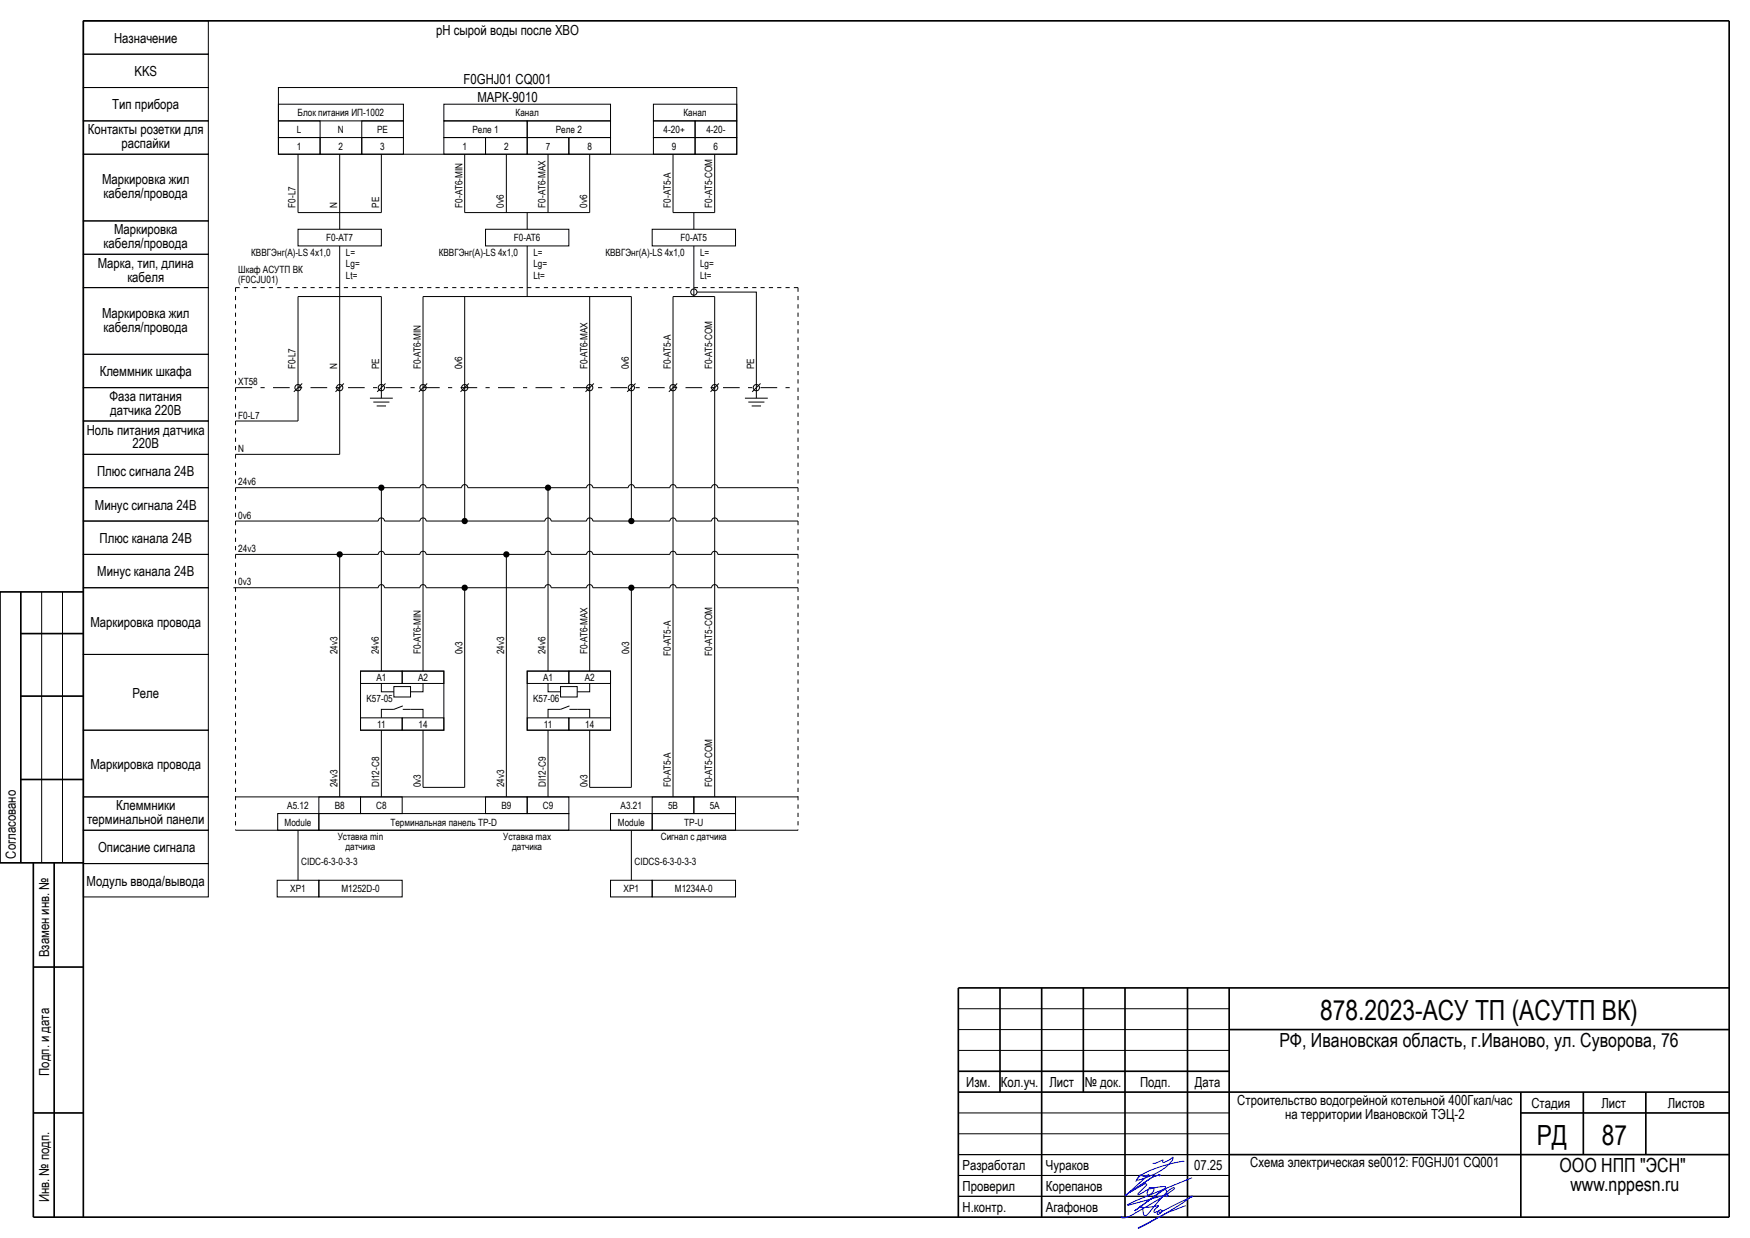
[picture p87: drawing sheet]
<svg xmlns="http://www.w3.org/2000/svg" width="420mm" height="297mm" viewBox="0 0 420 297" stroke-linecap="round" stroke-linejoin="round" font-family="sans-serif">
<defs><g id="words">
<g font-size="6.7">
<text x="316.8" y="244.6">878.2023-АСУ ТП (АСУТП ВК)</text>
<text x="368.8" y="274.7">РД</text>
<text x="384.5" y="274.6">87</text>
</g>
<g font-size="4.7">
<text x="307" y="251.1">РФ, Ивановская область, г.Иваново, ул. Суворова, 76</text>
<text x="374.3" y="281.1">ООО НПП &quot;ЭСН&quot;</text>
<text x="376.9" y="285.8">www.nppesn.ru</text>
</g>
<g font-size="3.3">
<text x="27.4" y="10.3">Назначение</text>
<text x="104.6" y="8.4">pH сырой воды после ХВО</text>
<text x="32.3" y="18.3">KKS</text>
<text x="111.3" y="20.2">F0GHJ01 CQ001</text>
<text x="27" y="26.2">Тип прибора</text>
<text x="114.6" y="24.4">МАРК-9010</text>
<text x="21.1" y="32.2">Контакты розетки для</text>
<text x="29.2" y="35.6">распайки</text>
<text x="24.5" y="44.2">Маркировка жил</text>
<text x="24.9" y="47.6">кабеля/провода</text>
<text x="24.9" y="59.6">кабеля/провода</text>
<text x="27.4" y="56.2">Маркировка</text>
<text x="23.5" y="64.2">Марка, тип, длина</text>
<text x="30.6" y="67.6">кабеля</text>
<text x="24.5" y="76.2">Маркировка жил</text>
<text x="24.9" y="79.6">кабеля/провода</text>
<text x="23.9" y="90.3">Клеммник шкафа</text>
<text x="26.3" y="96.2">Фаза питания</text>
<text x="26.4" y="99.5">датчика 220В</text>
<text x="20.8" y="104.2">Ноль питания датчика</text>
<text x="31.8" y="107.6">220В</text>
<text x="23.3" y="114.3">Плюс сигнала 24В</text>
<text x="22.8" y="122.3">Минус сигнала 24В</text>
<text x="23.9" y="130.3">Плюс канала 24В</text>
<text x="23.4" y="138.3">Минус канала 24В</text>
<text x="21.7" y="150.3">Маркировка провода</text>
<text x="31.8" y="167.3">Реле</text>
<text x="21.7" y="184.5">Маркировка провода</text>
<text x="20.9" y="197.8">терминальной панели</text>
<text x="27.9" y="194.4">Клеммники</text>
<text x="3.8" y="206" transform="rotate(-90 3.8 206)">Согласовано</text>
<text x="23.5" y="204.4">Описание сигнала</text>
<text x="20.8" y="212.4">Модуль ввода/вывода</text>
<text x="11.8" y="229.7" transform="rotate(-90 11.8 229.7)">Взамен инв. №</text>
<text x="11.8" y="258.1" transform="rotate(-90 11.8 258.1)">Подп. и дата</text>
<text x="231.9" y="260.8">Изм.</text>
<text x="240.2" y="260.8">Кол.уч.</text>
<text x="251.8" y="260.8">Лист</text>
<text x="260.4" y="260.8">№ док.</text>
<text x="273.6" y="260.8">Подп.</text>
<text x="286.8" y="260.8">Дата</text>
<text x="296.9" y="265.1">Строительство водогрейной котельной 400Гкал/час</text>
<text x="308.4" y="268.4">на территории Ивановской ТЭЦ-2</text>
<text x="367.5" y="265.8">Стадия</text>
<text x="384.3" y="265.8">Лист</text>
<text x="400.3" y="265.8">Листов</text>
<text x="231" y="280.7">Разработал</text>
<text x="251" y="280.8">Чураков</text>
<text x="286.6" y="280.8">07.25</text>
<text x="300.1" y="280.1">Схема электрическая se0012: F0GHJ01 CQ001</text>
<text x="231" y="285.8">Проверил</text>
<text x="251" y="285.8">Корепанов</text>
<text x="11.8" y="288.5" transform="rotate(-90 11.8 288.5)">Инв. № подп.</text>
<text x="231" y="290.8">Н.контр.</text>
<text x="251" y="290.8">Агафонов</text>
</g>
<g font-size="2.4">
<text x="71.4" y="27.9">Блок питания ИП-1002</text>
<text x="123.7" y="27.9">Канал</text>
<text x="164" y="27.9">Канал</text>
<text x="71.3" y="35.9">1</text>
<text x="71.3" y="31.9">L</text>
<text x="81.1" y="31.9">N</text>
<text x="81.3" y="35.9">2</text>
<text x="90.5" y="31.9">PE</text>
<text x="91.3" y="35.9">3</text>
<text x="111" y="35.9">1</text>
<text x="113.4" y="31.9">Реле 1</text>
<text x="121" y="35.9">2</text>
<text x="131" y="36">7</text>
<text x="133.4" y="31.9">Реле 2</text>
<text x="141" y="35.9">8</text>
<text x="159.3" y="31.9">4-20+</text>
<text x="161.3" y="35.9">9</text>
<text x="169.5" y="31.9">4-20-</text>
<text x="171.3" y="35.9">6</text>
<text x="71" y="49.8" transform="rotate(-90 71 49.8)">F0-L7</text>
<text x="81" y="49.8" transform="rotate(-90 81 49.8)">N</text>
<text x="91" y="49.8" transform="rotate(-90 91 49.8)">PE</text>
<text x="111" y="49.8" transform="rotate(-90 111 49.8)">F0-AT6-MIN</text>
<text x="121" y="49.8" transform="rotate(-90 121 49.8)">0v6</text>
<text x="130.9" y="49.8" transform="rotate(-90 130.9 49.8)">F0-AT6-MAX</text>
<text x="141" y="49.8" transform="rotate(-90 141 49.8)">0v6</text>
<text x="161" y="49.8" transform="rotate(-90 161 49.8)">F0-AT5-A</text>
<text x="171" y="49.8" transform="rotate(-90 171 49.8)">F0-AT5-COM</text>
<text x="78.3" y="57.9">F0-AT7</text>
<text x="123.3" y="57.9">F0-AT6</text>
<text x="163.3" y="57.9">F0-AT5</text>
<text x="57.2" y="65.5">Шкаф АСУТП ВК</text>
<text x="60.3" y="61.4">КВВГЭнг(А)-LS 4х1,0</text>
<text x="83" y="61.4">L=</text>
<text x="83" y="63.9">Lg=</text>
<text x="105.3" y="61.4">КВВГЭнг(А)-LS 4х1,0</text>
<text x="128" y="61.4">L=</text>
<text x="128" y="63.9">Lg=</text>
<text x="145.3" y="61.4">КВВГЭнг(А)-LS 4х1,0</text>
<text x="168" y="61.4">L=</text>
<text x="168" y="63.9">Lg=</text>
<text x="57.2" y="67.9">(F0CJU01)</text>
<text x="83" y="66.9">Lt=</text>
<text x="128" y="66.9">Lt=</text>
<text x="168" y="66.9">Lt=</text>
<text x="71" y="88.6" transform="rotate(-90 71 88.6)">F0-L7</text>
<text x="81" y="88.6" transform="rotate(-90 81 88.6)">N</text>
<text x="91" y="88.6" transform="rotate(-90 91 88.6)">PE</text>
<text x="101" y="88.6" transform="rotate(-90 101 88.6)">F0-AT6-MIN</text>
<text x="111" y="88.6" transform="rotate(-90 111 88.6)">0v6</text>
<text x="141" y="88.6" transform="rotate(-90 141 88.6)">F0-AT6-MAX</text>
<text x="151" y="88.6" transform="rotate(-90 151 88.6)">0v6</text>
<text x="161" y="88.6" transform="rotate(-90 161 88.6)">F0-AT5-A</text>
<text x="171" y="88.6" transform="rotate(-90 171 88.6)">F0-AT5-COM</text>
<text x="181" y="88.6" transform="rotate(-90 181 88.6)">PE</text>
<text x="57.2" y="92.5">XT58</text>
<text x="57.2" y="100.4">F0-L7</text>
<text x="57.2" y="108.4">N</text>
<text x="57.2" y="116.4">24v6</text>
<text x="57.2" y="124.4">0v6</text>
<text x="57.2" y="132.5">24v3</text>
<text x="57.2" y="140.5">0v3</text>
<text x="81" y="157" transform="rotate(-90 81 157)">24v3</text>
<text x="91" y="157" transform="rotate(-90 91 157)">24v6</text>
<text x="101" y="157" transform="rotate(-90 101 157)">F0-AT6-MIN</text>
<text x="111" y="157" transform="rotate(-90 111 157)">0v3</text>
<text x="121" y="157" transform="rotate(-90 121 157)">24v3</text>
<text x="131" y="157" transform="rotate(-90 131 157)">24v6</text>
<text x="141" y="157" transform="rotate(-90 141 157)">F0-AT6-MAX</text>
<text x="151" y="157" transform="rotate(-90 151 157)">0v3</text>
<text x="161" y="157.3" transform="rotate(-90 161 157.3)">F0-AT5-A</text>
<text x="171" y="157.3" transform="rotate(-90 171 157.3)">F0-AT5-COM</text>
<text x="90.3" y="163.4">A1</text>
<text x="100.3" y="163.4">A2</text>
<text x="130.3" y="163.4">A1</text>
<text x="140.3" y="163.4">A2</text>
<text x="88" y="168.4">K57-05</text>
<text x="128" y="168.4">K57-06</text>
<text x="90.5" y="174.6">11</text>
<text x="100.4" y="174.6">14</text>
<text x="130.5" y="174.6">11</text>
<text x="140.4" y="174.6">14</text>
<text x="81" y="188.9" transform="rotate(-90 81 188.9)">24v3</text>
<text x="91" y="188.9" transform="rotate(-90 91 188.9)">DI12-C8</text>
<text x="101" y="188.9" transform="rotate(-90 101 188.9)">0v3</text>
<text x="121" y="188.9" transform="rotate(-90 121 188.9)">24v3</text>
<text x="131" y="188.9" transform="rotate(-90 131 188.9)">DI12-C9</text>
<text x="141" y="188.9" transform="rotate(-90 141 188.9)">0v3</text>
<text x="161" y="188.9" transform="rotate(-90 161 188.9)">F0-AT5-A</text>
<text x="171" y="188.9" transform="rotate(-90 171 188.9)">F0-AT5-COM</text>
<text x="69" y="194.1">A5.12</text>
<text x="80.3" y="194.1">B8</text>
<text x="90.3" y="194.1">C8</text>
<text x="120.3" y="194.1">B9</text>
<text x="130.3" y="194.1">C9</text>
<text x="149" y="194.1">A3.21</text>
<text x="160.3" y="194.1">5B</text>
<text x="170.3" y="194.1">5A</text>
<text x="68.3" y="198.1">Module</text>
<text x="81.1" y="201.6">Уставка min</text>
<text x="93.7" y="198.1">Терминальная панель TP-D</text>
<text x="120.8" y="201.6">Уставка max</text>
<text x="148.3" y="198.1">Module</text>
<text x="158.6" y="201.6">Сигнал с датчика</text>
<text x="164.2" y="198.1">TP-U</text>
<text x="72.3" y="207.5">CIDC-6-3-0-3-3</text>
<text x="82.9" y="204">датчика</text>
<text x="122.9" y="204">датчика</text>
<text x="152.3" y="207.5">CIDCS-6-3-0-3-3</text>
<text x="69.7" y="214.1">XP1</text>
<text x="81.9" y="214.1">M1252D-0</text>
<text x="149.7" y="214.1">XP1</text>
<text x="162" y="214.1">M1234A-0</text>
</g>
</g></defs>
<g fill="#000" stroke="#000" stroke-width=".24">
<path d="M71.5 51h20zM71.5 37v14zM81.5 51v4zM81.5 37v14zM91.5 37v14zM111.5 51h30zM111.5 37v14zM121.5 37v14zM126.5 51v4zM131.5 37v14zM141.5 37v14zM161.5 51h10z"/>
<path d="M161.5 37v14zM166.5 51v4zM171.5 37v14zM71.5 71.1h20zM71.5 71.1v21.9zM81.5 71.1v21.9zM81.5 59v12.1zM91.5 71.1v21.9zM101.5 71.1h50zM101.5 71.1v21.9zM111.5 71.1v21.9zM126.5 59v12.1z"/>
<path d="M141.5 71.1v21.9zM151.5 71.1v21.9zM161.5 71.1v21.9zM161.5 71.1h10zM166.5 59v12.1zM171.5 71.1v21.9zM70.5 94l2-2zM71.5 93v8zM80.5 94l2-2zM81.5 93v16zM88.8 95.5h5.5zM89.6 96.5h3.9z"/>
<path d="M90.4 97.4h2.2zM90.5 94l2-2zM91.5 93v2.5zM100.5 94l2-2zM101.5 93v68zM110.5 94l2-2zM111.5 93v31.6zM140.5 94l2-2zM141.5 93v68zM150.5 94l2-2zM151.5 93v31.6zM160.5 94l2-2z"/>
<path d="M161.5 93v98.2zM170.5 94l2-2zM171.5 93v98.2zM178.8 95.5h5.5zM179.6 96.5h3.9zM180.4 97.4h2.2zM180.5 94l2-2zM181.5 93v2.5zM56.5 117h44.3zM56.5 109h25zM56.5 101h15zM91.5 117.4v43.6z"/>
<path d="M102.3 117h8.5zM112.3 117h28.5zM131.5 117.4v43.6zM142.3 117h8.5zM152.3 117h8.5zM162.3 117h8.5zM172.3 117h19.2zM56.5 125h34.3zM56.5 133h34.3zM81.5 133.4v57.8zM92.3 125h8.5zM92.3 133h8.5z"/>
<path d="M102.3 133h28.5zM102.3 125h28.5zM121.5 133.4v57.8zM132.3 125h8.5zM132.3 133h8.5zM142.3 133h18.5zM142.3 125h18.5zM162.3 125h8.5zM162.3 133h8.5zM172.3 125h19.2zM172.3 133h19.2zM56 141h34.8z"/>
<path d="M92.3 141h8.5zM102.3 141h28.5zM111.5 141.4v47.5zM132.3 141h8.5zM142.3 141h18.5zM151.5 141.4v47.5zM162.3 141h8.5zM172.3 141h19.2zM91.5 175.2v16zM101.5 175.2v13.7zM131.5 175.2v16zM141.5 175.2v13.7z"/>
<path d="M56.5 199.2h100zM56.5 191.2h100zM71.5 199.2v12zM101.5 188.9h10zM141.5 188.9h10zM151.5 199.2v12zM156.5 199.2h35zM156.5 191.2h35zM10 142v65zM15 142v65zM230 252h65zM230 247h65z"/>
<path d="M230 242h65zM230 277h65zM230 272h65zM230 267h65zM230 287h65zM230 282h65z"/>
</g>
<g fill="#000" stroke="#000" stroke-width=".4">
<path d="M20 5h395zM5 152h15zM5 167h15zM5 187h15zM5 142v65zM8 207v85zM13 207v85zM8 232h12zM230 237h185zM230 257h65zM295 247h120zM8 267h12z"/>
<path d="M230 262h185zM240 237v25zM260 237v25zM295 277h120zM365 267h50zM380 262v15zM395 262v15zM8 292h407zM20 5v287zM230 237v55zM250 237v55zM270 237v55z"/>
<path d="M285 237v55zM295 237v55zM365 262v30zM415 5v287z"/>
</g>
<path d="M20 142h-20v65h20" fill="none" stroke="#000" stroke-width=".4"/>
<path d="M284.2 278.7l-.1-.1a26.7 26.7 0 0 0-10.8 3.7l-.4 .8a14 14 0 0 0 8.5-4.9l.1-.6-2.1 1.3a.32 .32 0 0 1-.4-.2 .32 .32 0 0 1 .1-.4l-1.5 .7-1 .1M284.6 289.2a74 74 0 0 0-11.4 5.4l1.9-.9 4.7-2.6 6.4-4.1-.1 .1-7.4 3.7h-.4a.34 .34 0 0 1-.1-.4 .34 .34 0 0 1 .5-.1 .34 .34 0 0 1 .1 .4 .74 .74 0 0 1-1.1 .5l.4-.6h-.2a.72 .72 0 0 1-1 .1l1-1.5a9.8 9.8 0 0 1-4.2 .3v-.2a.9 .9 0 0 1 .6 1.2l.1 .4a.57 .57 0 0 0 .2 .7 .57 .57 0 0 0 .8-.2l1.1-1.3a20.9 20.9 0 0 1 4.9-5.1h.4l.1 .1-3.4 2.4-5.3 3.1a6.1 6.1 0 0 1-3.9 1.6v-.4M286.1 282.5l-13.4 5.5-2.1 1.1 9.4-2.5a.25 .25 0 0 1 .3 .2 .25 .25 0 0 1-.3 .3l-.3-.5 .3-.5a.48 .48 0 0 0-.1-.6 .48 .48 0 0 0-.6-.1l-7 5.1 7.5-5.6-.2-.2-.3-.1-3.4 .6-.1-.1a.65 .65 0 0 1 1 0 .65 .65 0 0 1-.2 1l-.8 .6a.48 .48 0 0 1-.5-.3 .48 .48 0 0 1 .1-.6l.2-.5-2.2 1.3-.3-.1 2.1-2.3a.56 .56 0 0 0-.9 .1l-3.2 1.8 5.3-3.6 2-.6-2 .6-6.4 4.4 5.7-5.1a1.72 1.72 0 0 1-2 .1l-1.1 1.6" fill="none" stroke="#00f" stroke-width=".24"/>
<g fill="none" stroke="#000" stroke-width=".24">
<path d="M20 13h30v8h-30zM20 5h30v8h-30zM20 37h30v16h-30zM20 29h30v8h-30zM20 21h30v8h-30zM66.8 33h10v4h-10zM66.8 29h10v4h-10zM66.8 25h30v4h-30zM66.8 21h110v16h-110zM76.8 33h10v4h-10zM86.8 33h10v4h-10zM86.8 29h10v4h-10z"/>
<path d="M106.5 33h10v4h-10zM106.5 29h20v4h-20zM106.5 25h40v4h-40zM116.5 33h10v4h-10zM126.5 33h10v4h-10zM126.5 29h20v4h-20zM136.5 33h10v4h-10zM156.8 33h10v4h-10zM156.8 29h10v4h-10zM156.8 25h20v4h-20zM166.8 33h10v4h-10zM166.8 29h10v4h-10z"/>
<path d="M20 53h30v8h-30zM71.5 55h20v4h-20zM116.5 55h20v4h-20zM156.5 55h20v4h-20zM20 69h30v16h-30zM20 61h30v8h-30zM167.3 70.1h14.2v22.9M20 85h30v8h-30zM20 93h30v8h-30zM20 109h30v8h-30zM20 117h30v8h-30zM20 101h30v8h-30z"/>
<path d="M100.8 117a.75 .75 0 0 1 .7-.7 .75 .75 0 0 1 .8 .7M110.8 117a.75 .75 0 0 1 .7-.7 .75 .75 0 0 1 .8 .7M140.8 117a.75 .75 0 0 1 .7-.7 .75 .75 0 0 1 .8 .7M150.8 117a.75 .75 0 0 1 .7-.7 .75 .75 0 0 1 .8 .7M160.8 117a.75 .75 0 0 1 .7-.7 .75 .75 0 0 1 .8 .7M170.8 117a.75 .75 0 0 1 .7-.7 .75 .75 0 0 1 .8 .7M20 125h30v8h-30zM20 133h30v8h-30zM90.8 125a.75 .75 0 0 1 .7-.7 .75 .75 0 0 1 .8 .7M90.8 133a.75 .75 0 0 1 .7-.7 .75 .75 0 0 1 .8 .7M100.8 133a.75 .75 0 0 1 .7-.7 .75 .75 0 0 1 .8 .7M100.8 125a.75 .75 0 0 1 .7-.7 .75 .75 0 0 1 .8 .7"/>
<path d="M130.8 125a.75 .75 0 0 1 .7-.7 .75 .75 0 0 1 .8 .7M130.8 133a.75 .75 0 0 1 .7-.7 .75 .75 0 0 1 .8 .7M140.8 133a.75 .75 0 0 1 .7-.7 .75 .75 0 0 1 .8 .7M140.8 125a.75 .75 0 0 1 .7-.7 .75 .75 0 0 1 .8 .7M160.8 133a.75 .75 0 0 1 .7-.7 .75 .75 0 0 1 .8 .7M160.8 125a.75 .75 0 0 1 .7-.7 .75 .75 0 0 1 .8 .7M170.8 133a.75 .75 0 0 1 .7-.7 .75 .75 0 0 1 .8 .7M170.8 125a.75 .75 0 0 1 .7-.7 .75 .75 0 0 1 .8 .7M20 141h30v16h-30zM20 157h30v18.2h-30zM90.8 141a.75 .75 0 0 1 .7-.7 .75 .75 0 0 1 .8 .7M100.8 141a.75 .75 0 0 1 .7-.7 .75 .75 0 0 1 .8 .7"/>
<path d="M130.8 141a.75 .75 0 0 1 .7-.7 .75 .75 0 0 1 .8 .7M140.8 141a.75 .75 0 0 1 .7-.7 .75 .75 0 0 1 .8 .7M160.8 141a.75 .75 0 0 1 .7-.7 .75 .75 0 0 1 .8 .7M170.8 141a.75 .75 0 0 1 .7-.7 .75 .75 0 0 1 .8 .7M20 175.2h30v16h-30zM86.5 161h20v14.2h-20zM86.5 161h10v3h-10zM86.5 172.2h10v3h-10zM91.5 164v2h3M94.5 164.7h4v2.5h-4zM96.5 161h10v3h-10zM96.5 172.2h10v3h-10z"/>
<path d="M96.7 169.4l-2.2 .8h-3v2M96.7 170.2h4.8v2M101.5 164v2h-3M126.5 161h20v14.2h-20zM126.5 161h10v3h-10zM126.5 172.2h10v3h-10zM131.5 164v2h3M134.5 164.7h4v2.5h-4zM136.5 161h10v3h-10zM136.5 172.2h10v3h-10zM136.7 169.4l-2.2 .8h-3v2M136.7 170.2h4.8v2"/>
<path d="M141.5 164v2h-3M20 191.2h30v8h-30zM20 199.2h30v8h-30zM66.6 195.2h9.9v4h-9.9zM76.5 191.2h10v4h-10zM76.5 195.2h60v4h-60zM86.5 191.2h10v4h-10zM116.5 191.2h10v4h-10zM126.5 191.2h10v4h-10zM146.5 195.2h10v4h-10zM156.5 195.2h20v4h-20zM156.5 191.2h10v4h-10z"/>
<path d="M166.5 191.2h10v4h-10zM20 207.2h30v8h-30zM66.5 211.2h10v4h-10zM76.5 211.2h20v4h-20zM146.5 211.2h10v4h-10zM156.5 211.2h20v4h-20z"/>
<circle cx="166.5" cy="70.1" r=".75"/>
<circle cx="71.5" cy="93" r=".75"/>
<circle cx="81.5" cy="93" r=".75"/>
<circle cx="91.5" cy="93" r=".75"/>
<circle cx="101.5" cy="93" r=".75"/>
<circle cx="111.5" cy="93" r=".75"/>
<circle cx="141.5" cy="93" r=".75"/>
<circle cx="151.5" cy="93" r=".75"/>
<circle cx="161.5" cy="93" r=".75"/>
<circle cx="171.5" cy="93" r=".75"/>
<circle cx="181.5" cy="93" r=".75"/>
</g>
<g fill="none" stroke="#000" stroke-width=".7" stroke-linecap="butt">
<circle cx="91.5" cy="117" r=".4"/>
<circle cx="131.5" cy="117" r=".4"/>
<circle cx="81.5" cy="133" r=".4"/>
<circle cx="111.5" cy="125" r=".4"/>
<circle cx="121.5" cy="133" r=".4"/>
<circle cx="151.5" cy="125" r=".4"/>
<circle cx="111.5" cy="141" r=".4"/>
<circle cx="151.5" cy="141" r=".4"/>
</g>
<path d="M56.5 93h135z" fill="#000" stroke="#000" stroke-width=".24" stroke-dasharray="4 2 1 2" stroke-linecap="butt"/>
<path d="M56.5 69v130.2zM56.5 69h135zM191.5 69v130.2z" fill="#000" stroke="#000" stroke-width=".24" stroke-dasharray="1 1" stroke-linecap="butt"/>
<use href="#words"/>
</svg>
